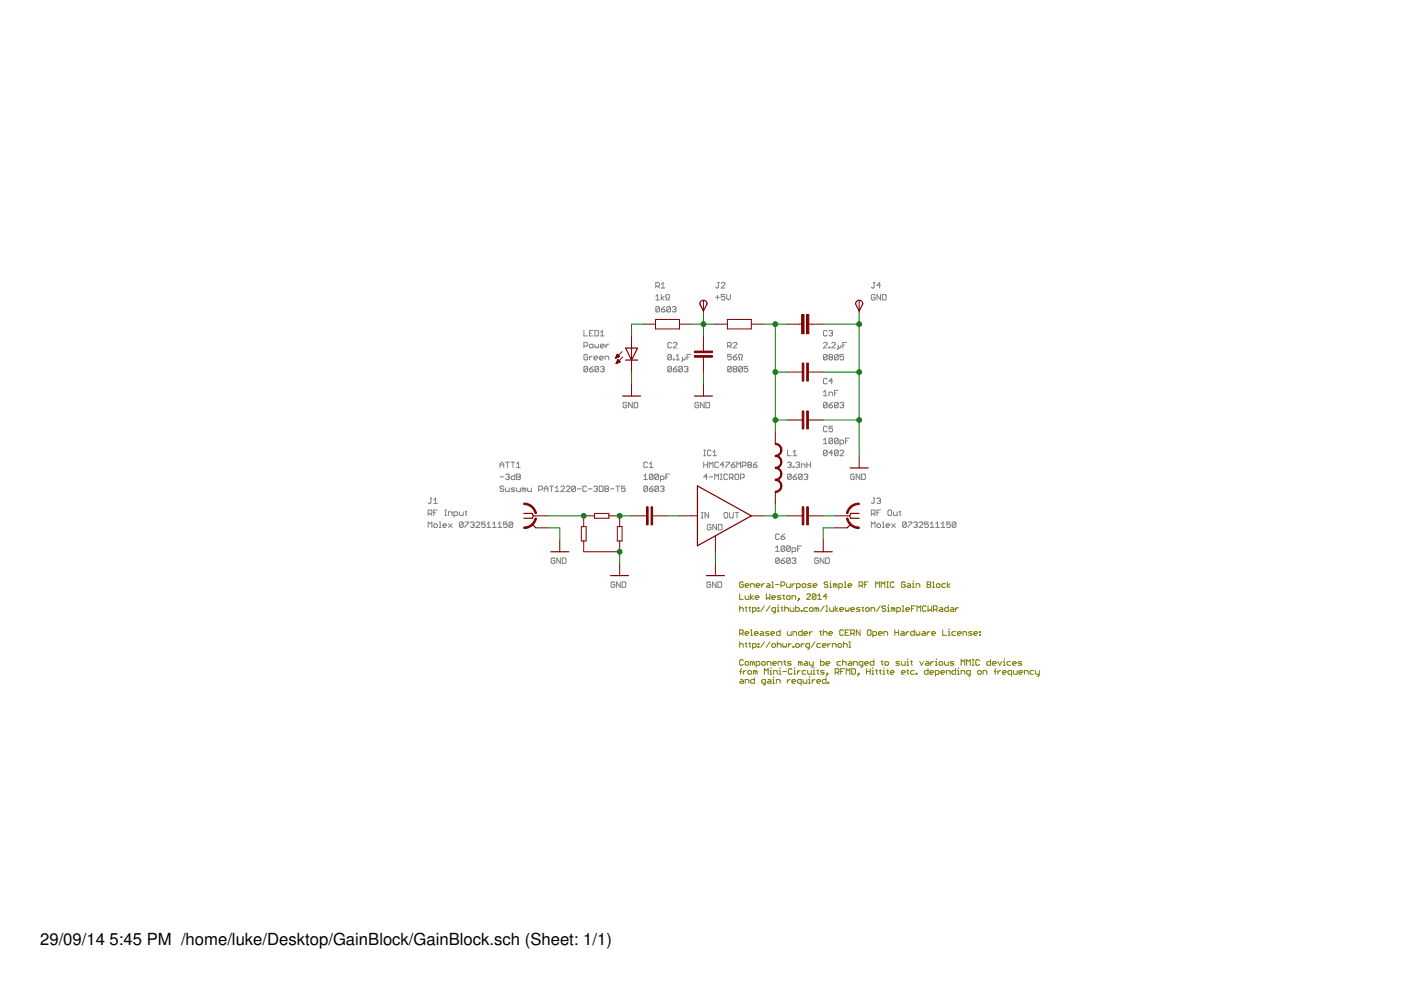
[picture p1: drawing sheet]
<svg xmlns="http://www.w3.org/2000/svg" width="297mm" height="210mm" viewBox="0 0 297 210" stroke-linecap="round" stroke-linejoin="round" font-family="sans-serif">
<defs><g id="words">
<g font-size="3.5">
<text x="8.5" y="200.4">29/09/14</text>
<text x="23.2" y="200.4">5:45 PM /home/luke/Desktop/GainBlock/GainBlock.sch (Sheet: 1/1)</text>
</g>
</g></defs>
<g fill="none" stroke="#808000" stroke-width=".21">
<path d="M156.8 125.9v1.2h.8M156.8 128.5v1.1M156.8 134.3h.6l.2-.2v-.4l-.2-.2h-.6v1.2M156.8 136.1v1.1M156.8 129l.2-.2h.4l.2 .2v.6M156.8 136.7l.2-.2h.4l.2 .2v.5M157.2 134.3l.4 .4M157.6 123.6l-.2-.2h-.4l-.2 .2v.8l.2 .1h.4l.2-.1v-.4h-.4M158 124.2h.8l-.2-.4h-.4l-.2 .2v.4l.2 .1h.4M158 126.3v.6l.2 .2h.6v-.8M158 134.3h.8l-.2-.4h-.4l-.2 .2v.4l.2 .2h.4M158 128.8h.4"/>
<path d="M158 136.5h.4M158.2 128.7v.7l.2 .2M158.2 136.3v.8l.2 .1M158.8 128.8h.4M158.8 136.5h.4M159 128.7v.7l.2 .2M159 136.3v.8l.2 .1M159.2 124.5v-.7h.5l.2 .2v.5M159.2 125.9v1.2M159.2 133.5h.1v1.2M159.2 134.7h.4M159.6 129.6h.5l.2-.2v-.4l-.2-.2h-.5v1.2"/>
<path d="M159.6 137.2h.5l.2-.1v-.4l-.2-.2h-.5v1.1M159.7 126.3l-.5 .4 .5 .4M159.9 134.3h.8l-.2-.4h-.4l-.2 .2v.4l.2 .2h.4M160.1 126.7h.8l-.2-.4h-.4l-.2 .2v.4l.2 .2h.4M160.3 124.2h.8l-.2-.4h-.4l-.2 .2v.4l.2 .1h.4M160.7 128.8h.2v.2h-.2zM160.7 129.4h.2v.2h-.2zM160.7 136.5h.2v.2h-.2zM160.7 137.1h.2v.1h-.2zM161.3 133.9h.4l.2 .2v.6h-.6l-.2-.2 .2-.2h.6M161.5 123.8v.7M162.1 123.8h-.2l-.4 .4"/>
<path d="M162.1 128.5l-.8 1.1M162.1 136.1l-.8 1.1M162.5 125.9v1.2l.4-.4 .3 .4v-1.2M162.7 123.8h.3l.2 .2v.5h-.5l-.2-.1 .2-.2h.5M163 133.9h-.5l-.2 .2 .7 .4-.1 .2h-.6M163.2 128.5l-.7 1.1M163.2 136.1l-.7 1.1M163.4 134.3h.8l-.2-.4h-.4l-.2 .2v.4l.2 .2h.4M163.6 123.4h.2v1.1M163.6 124.5h.4M163.6 126.7h.8l-.2-.4h-.4l-.2 .2v.4l.2 .2h.4M163.8 136.5h.4l.2 .2v.4l-.2 .1h-.4l-.2-.1v-.4z"/>
<path d="M164.4 124h.8M164.4 129.6h-.6l-.2-.2v-.4l.2-.2h.6v1l-.4 .2M164.8 136.7l.2-.2h.4l.2 .2v.5M164.8 128.8h.2v.8M164.8 129.6h.4M164.8 136.1v1.1M165 128.2v.3M165.4 133.5v1.2h-.6l-.2-.2v-.4l.2-.2h.6M165.6 124.2h.6l.2-.2v-.4l-.2-.2h-.6v1.1M165.6 126.3h-.6l-.2 .2 .2 .2h.4l.2 .2-.2 .2h-.6M165.6 128.8h.4M165.8 128.7v.7l.2 .2"/>
<path d="M166 136.5v.6l.2 .1 .2-.1 .2 .1 .2-.1v-.6M166 126.3h.4M166.2 126.1v.8l.2 .2M166.4 128.5v1.1M166.4 129l.2-.2h.3l.3 .2v.6M166.8 123.8v.6l.1 .1h.6v-.7M166.9 126.3h.4l.2 .2v.4l-.2 .2h-.4l-.1-.2v-.4zM166.9 133.9v.6l.3 .2h.5v-.8M167.2 136.5v.7M167.5 128.8v.6l.2 .2h.6v-.8M167.7 136.5l-.5 .3M167.9 123.8v.7"/>
<path d="M167.9 127.1v-.8h.6l.2 .2v.6M168.1 134.7v-.8h.6l.2 .2v.6M168.1 137.1h.2v.1h-.2zM168.5 123.8h-.2l-.4 .4M168.7 128.5v1.1h.6l.2-.2v-.4l-.2-.2h-.6M168.9 124.5h.6l.2-.1v-.4l-.2-.2h-.6v1.1M168.9 136.5h.4l.2 .2v.4l-.2 .1h-.4l-.2-.1v-.4zM169.3 126.9h.2v.2h-.2zM169.5 127.1l-.4 .4M169.9 129.4h.2v.2h-.2zM169.9 136.5v.7M170.1 124l.2-.2h.3l.2 .2v.4l-.2 .1h-.3l-.2-.1z"/>
<path d="M170.1 133.5v1.2h-.6l-.2-.2v-.4l.2-.2h.6M170.5 134.3h.7l-.2-.4h-.4l-.1 .2v.4l.1 .2h.4M170.5 136.5l-.6 .3M171 126.1l.2-.2h.4l.2 .2v.2l-.8 .8h.8M171.2 128.8h-.6l-.1 .2v.4l.1 .2h.6M171.6 137.2h-.6l-.2-.1v-.4l.2-.2h.6v.9l-.4 .2M171.6 133.9v.8M171.8 128.8h.4l.2 .2v.4l-.2 .2h-.4l-.2-.2v-.4zM172 123.8h-.6l-.2 .2 .8 .4-.2 .1h-.6M172.2 133.9l-.6 .4M172.4 124.2h.8l-.2-.4h-.4l-.2 .2v.4l.2 .1h.4M172.8 136.1l-.8 1.1"/>
<path d="M173 126.1l-.2-.2h-.4l-.2 .2v.8M173 126.1v.8l-.2 .2h-.4l-.2-.2M173 126.1l-.8 .8M173.2 129v.6M173.2 129l-.4-.2v.8M173.2 129l.2-.2 .2 .2v.6M173.4 127.1h.8M173.4 126.3l.4-.4v1.2M173.8 133.9h.4M174 136.5h-.6l-.2 .2v.4l.2 .1h.6M174 139.9v1.2h.5l.3-.3v-.3l-.3-.2h-.5M174 133.7v.8l.2 .2"/>
<path d="M174.3 136.8h.8l-.2-.3h-.4l-.2 .2v.4l.2 .1h.4M174.5 134.1l.3-.2h.3l.2 .2v.6M174.5 133.5v1.2M174.8 128.5l-.8 1.1M175.1 129.6h.4M175.1 128.5h.2v1.1M175.3 126.5h-.8l.6-.6v1.2M175.5 123.6l-.2-.2h-.4l-.1 .2 .1 .4h.4l.2 .2-.2 .3h-.4l-.1-.1M175.5 136.5v.7M175.7 134.3h.8l-.2-.4h-.4l-.2 .2v.4l.2 .2h.4M175.9 124.5h.4M175.9 123.8h.2v.7"/>
<path d="M175.9 128.8v.6l.2 .2h.6v-.8M176.1 123.2v.2M176.1 136.5l-.6 .3M176.5 137.2v-.7h.6l.2 .2v.5M177.1 124l-.4-.2v.7M177.1 124v.5M177.1 128.5v1.1M177.1 124l.2-.2 .2 .2v.5M177.7 128.8l-.6 .4 .6 .4M177.9 124.5h.5l.2-.1v-.4l-.2-.2h-.5v1.1M177.9 136.5h.3l.2 .2v.4l-.2 .1h-.3l-.2-.1v-.4zM178.1 129.2h.7l-.2-.4h-.4l-.1 .2v.4l.1 .2h.4"/>
<path d="M178.6 139.9v1.2M178.8 133.7l-.2-.2h-.4l-.1 .2v.8l.1 .2h.4l.2-.2M178.8 136.1v1.1M178.8 136.7l.2-.2h.4l.2 .2v.5M179 123.4h.2v1.1M179 124.5h.4M179.2 128.8v.6l.2 .2 .2-.2 .2 .2 .2-.2v-.6M179.2 134.1h.4M179.8 124.2h.8l-.2-.4h-.4l-.2 .2v.4l.2 .1h.4M180 133.5h-.8v1.2h.8M180 137.2h.4M180 136.1h.2v1.1"/>
<path d="M180.4 129.2h.8l-.2-.4h-.4l-.2 .2v.4l.2 .2h.4M180.4 134.3h.6l.2-.2v-.4l-.2-.2h-.6v1.2M180.8 134.3l.4 .4M182.1 124.2h.6l.2-.2v-.4l-.2-.2h-.6v1.1M182.4 128.8h-.6l-.2 .2 .8 .4-.3 .2h-.5M182.4 133.5v1.2l-.8-1.2v1.2M182.5 124.2l.4 .3M182.7 128.8h.4M182.9 128.7v.7l.2 .2M183.3 124h.4M183.5 129l.2-.2h.4l.2 .2v.4l-.2 .2h-.4l-.2-.2zM183.9 133.7l.2-.2h.4l.2 .2v.8l-.2 .2h-.4l-.2-.2z"/>
<path d="M184.1 123.4h-.8v1.1M184.7 129.6v-.8h.6l.2 .2v.6M185.1 134.7h.6l.1-.2v-.4l-.1-.2h-.6v1.2M185.3 139.9v1.2h-.6l-.2-.3v-.3l.2-.2h.6M185.7 124.5v-1.1l.3 .4 .4-.4v1.1M186.2 134.3h.8l-.2-.4h-.4l-.2 .2v.4l.2 .2h.4M186.6 128.5l-.8 1.1M186.8 124.5v-1.1l.4 .4 .4-.4v1.1M187.4 134.7v-.8h.6l.2 .2v.6M187.8 128.7l-.2-.2h-.4l-.2 .2 .2 .3h.4l.2 .2-.2 .4h-.4l-.2-.2M188 123.4h.4M188 124.5h.4"/>
<path d="M188.2 123.4v1.1M188.2 128.8h.2v.8M188.2 129.6h.4M188.4 128.2v.3M189.4 129l-.4-.2v.8M189.4 129v.6M189.4 129l.1-.2 .2 .2v.6M189.5 123.6l-.1-.2h-.4l-.2 .2v.8l.2 .1h.4l.1-.1M189.7 133.5v1.2M189.7 134.1h.8M190.1 129.6h.6l.2-.2v-.4l-.2-.2h-.6v1.2M190.5 133.5v1.2"/>
<path d="M191.1 133.9h.4l.2 .2v.6h-.6l-.2-.2 .2-.2h.6M191.3 129.6h.4M191.3 128.5h.2v1.1M191.9 123.6l-.2-.2h-.4l-.2 .2v.8l.2 .1h.4l.2-.1v-.4h-.4M192.1 129.2h.8l-.2-.4h-.4l-.2 .2v.4l.2 .2h.4M192.1 133.9v.8M192.5 123.8h.4l.2 .2v.5h-.6l-.2-.1 .2-.2h.6M192.5 139.7v.2M192.7 133.9l-.6 .4M193.3 129h.3M193.4 124.5h.4M193.4 123.8h.2v.7"/>
<path d="M193.6 123.2v.2M193.8 133.5v1.2h-.5l-.2-.2v-.4l.2-.2h.5M194 128.5h-.7v1.1M194.2 124.5v-.7h.6l.2 .2v.5M194.2 133.9v.6l.2 .2 .2-.2 .2 .2 .2-.2v-.6M194.4 129.6v-1.1l.4 .3 .4-.3v1.1M195.6 133.9h.4l.2 .2v.6h-.6l-.2-.2 .2-.2h.6M196.4 128.7l-.2-.2h-.4l-.2 .2v.7l.2 .2h.4l.2-.2M196.6 123.4h.5l.2 .2-.2 .4 .2 .4-.2 .1h-.5zM196.6 124h.5M196.6 133.9v.8M196.8 128.5v1.1l.3-.4 .4 .4v-1.1"/>
<path d="M197.1 133.9l-.5 .4M197.5 134.3h.8l-.2-.4h-.4l-.2 .2v.4l.2 .2h.4M197.7 123.4h.2v1.1M197.7 124.5h.4M197.9 129.2h.6l.2-.2v-.3l-.2-.2h-.6v1.1M198.3 129.2l.4 .4M198.5 124l.2-.2h.4l.2 .2v.4l-.2 .1h-.4l-.2-.1zM198.5 139.7v.2M199.3 128.8h.4l.2 .2v.6h-.6l-.2-.2 .2-.2h.6M199.9 133.5v1.2h.8M200.5 123.8h-.6l-.2 .2v.4l.2 .1h.6M200.9 123.4v1.1"/>
<path d="M201 128.5v1.1h-.5l-.2-.2v-.4l.2-.2h.5M201 134.7h.4M201 133.9h.2v.8M201.2 133.3v.2M201.4 123.8l-.5 .4 .5 .3M201.6 128.8h.4l.2 .2v.6h-.6l-.2-.2 .2-.2h.6M202.6 128.8v.8M202.6 133.9h-.6l-.2 .2v.4l.2 .2h.6M203 134.3h.8l-.2-.4h-.4l-.2 .2v.4l.2 .2h.4M203.2 128.8h-.2l-.4 .4M204.2 134.7v-.8h.5l.2 .2v.6M206.1 133.9h-.6l-.2 .2 .8 .4-.2 .2h-.6"/>
<path d="M206.1 139.9h.4M206.3 139.9v1.2M206.5 134.3h.8l-.2-.4h-.4l-.2 .2v.4l.2 .2h.4M207.7 134.5h.2v.2h-.2zM207.7 133.9h.2v.2h-.2zM210 139.9v1.2h-.6l-.2-.3v-.3l.2-.2h.6M212.9 139.7v.2M156.8 142.4h.4M157 144.1h.4l.2 .2v.6h-.6l-.2-.2 .2-.2h.6M157.2 141.8l-.2 .2v1M157.6 140.1l-.2-.2h-.4l-.2 .2v.7l.2 .3h.4l.2-.3M157.6 142.2v.8"/>
<path d="M158 144.9v-.8h.6l.2 .2v.6M158.2 140.3h.4l.2 .2v.3l-.2 .3h-.4l-.2-.3v-.3zM158.2 142.2l-.6 .4M158.6 142.4l.2-.2h.4l.1 .2v.3l-.1 .3h-.4l-.2-.3zM159.6 140.5l-.4-.2v.8M159.6 140.5l.1-.2 .2 .2v.6M159.6 140.5v.6M159.9 143.7v1.2h-.6l-.1-.2v-.4l.1-.2h.6M160.1 142.4v.6M160.1 142.4l-.4-.2v.8M160.1 142.4l.2-.2 .2 .2v.6M160.3 141.1h.6l.2-.3v-.3l-.2-.2h-.6v1.1"/>
<path d="M161.7 140.3h.4l.2 .2v.3l-.2 .3h-.4l-.2-.3v-.3zM162.1 143v-1.2l.4 .4 .4-.4v1.2M162.3 144.9h-.6l-.2-.2v-.4l.2-.2h.6v1l-.4 .1M162.7 141.1v-.8h.5l.2 .2v.6M162.9 144.1h.3l.2 .2v.6h-.5l-.2-.2 .2-.2h.5M163.2 142.2h.2v.8M163.2 143h.4M163.4 141.6v.2M163.8 140.7h.8l-.2-.4h-.4l-.2 .2v.3l.2 .3h.4M163.8 144.1h.2v.8M163.8 144.9h.4M164 143v-.8h.6l.2 .2v.6"/>
<path d="M164 143.5v.2M164.6 144.9v-.8h.6l.2 .2v.6M165 141.1v-.8h.6l.2 .2v.6M165.2 142.2h.2v.8M165.2 143h.4M165.4 141.6v.2M166 142.4h.8M166.2 140.3h.4M166.4 140.1v.7l.2 .3M166.9 144.1v.8M167.5 144.1l-.6 .4M167.7 140.3h-.5l-.3 .2 .3 .2h.3l.2 .1-.2 .3h-.6"/>
<path d="M167.9 144.5h.8l-.2-.4h-.4l-.2 .2v.4l.2 .2h.4M167.9 142l-.2-.2h-.4l-.1 .2v.7l.1 .3h.4l.2-.3M168.3 142.2h.2v.8M168.3 143h.4M168.5 141.6v.2M169.1 142.2v.8M169.7 140.5v.6M169.7 140.5l.2-.2 .2 .2v.6M169.7 140.5l-.4-.2v.8M169.7 142.2l-.6 .4M169.9 144.9h-.6l-.2-.2v-.4l.2-.2h.6v1.1M170.3 144.1v.6l.2 .2h.5v-.8"/>
<path d="M170.6 140.3h.4l.2 .2v.6h-.6l-.1-.3 .1-.1h.6M170.8 142.2h-.5l-.2 .2v.3l.2 .3h.5M171.2 142.2v.5l.2 .3h.6v-.8M171.4 144.1h.2v.8M171.4 144.9h.4M171.6 140.3v.5l.2 .3h.6M171.6 143.5v.2M172.2 144.1v.8M172.4 140.3v.9l-.4 .2M172.4 142.2h.2v.8M172.4 143h.4M172.6 141.6v.2"/>
<path d="M172.8 144.1l-.6 .4M173.2 144.5h.8l-.2-.4h-.4l-.2 .2v.4l.2 .2h.4M173.2 142.2h.4M173.4 142v.7l.2 .3M174.8 142.2h-.6l-.2 .2 .2 .2h.3l.3 .1-.3 .3h-.5M175.1 140.7h.8l-.2-.4h-.4l-.2 .2v.3l.2 .3h.4M175.1 143.7v1.2h-.6l-.2-.2v-.4l.2-.2h.6M175.3 142.7h.2v.3h-.2zM175.5 144.7h.2v.2h-.2zM175.5 143l-.4 .3M177.1 142.6h.6l.2-.2v-.4l-.2-.2h-.6v1.2M177.5 142.6l.4 .4"/>
<path d="M178.2 140.3h-.5l-.2 .2v.3l.2 .3h.5M178.2 142.4h.4M178.6 140.5l.2-.2h.4l.2 .2v.6M179 141.8h-.8v1.2M179.4 143v-1.2l.4 .4 .4-.4v1.2M180 140.3h.4l.2 .2v.6h-.6l-.2-.3 .2-.1h.6M180.6 141.8h.6l.2 .2v.7l-.2 .3h-.6zM181 141.1v-.8h.6l.2 .2v.6M181.9 142.7h.2v.3h-.2zM182.1 143l-.3 .3M182.9 141.1h-.5l-.3-.3v-.3l.3-.2h.5v.9l-.4 .2M183.3 140.7h.8l-.2-.4h-.4l-.2 .2v.3l.2 .3h.4"/>
<path d="M183.7 142.4h.8M183.7 141.8v1.2M184.5 141.8v1.2M184.9 142.2h.2v.8M184.9 143h.4M185.1 141.6v.2M185.7 142.2h.3M185.8 142v.7l.2 .3M186.4 142.2h.4M186.6 142v.7l.2 .3M186.8 140.3h.4M187 140.1v.7l.2 .3"/>
<path d="M187.2 142.2h.2v.8M187.2 143h.4M187.4 141.6v.2M187.8 140.3h.4l.2 .2v.3l-.2 .3h-.4l-.2-.3v-.3zM188 142.2h.4M188.2 142v.7l.2 .3M188.8 142.6h.7l-.1-.4h-.4l-.2 .2v.3l.2 .3h.4M190.7 140.3h-.6l-.2 .2 .8 .3-.2 .3h-.6M191.1 140.3v.5l.2 .3h.6v-.8M191.1 142.6h.8l-.2-.4h-.4l-.2 .2v.3l.2 .3h.4M192.3 141.1h.4M192.3 140.3h.2v.8"/>
<path d="M192.3 142.2h.4M192.5 142v.7l.2 .3M193.1 140.3h.3M193.3 140.1v.7l.1 .3M193.8 142.2h-.5l-.2 .2v.3l.2 .3h.5M194.2 142.7h.2v.3h-.2zM195 140.3l.4 .8 .4-.8M196.4 140.3h.4l.2 .2v.6h-.6l-.2-.3 .2-.1h.6M196.8 141.8v1.2h-.6l-.2-.3v-.3l.2-.2h.6M197.1 142.6h.8l-.2-.4h-.4l-.2 .2v.3l.2 .3h.4M197.3 140.3v.8M197.9 140.3l-.6 .4"/>
<path d="M198.3 140.3h.2v.8M198.3 143h.6l.2-.3v-.3l-.2-.2h-.6v1.1M198.3 141.1h.4M199.3 140.3h.4l.2 .2v.3l-.2 .3h-.4l-.2-.3v-.3zM199.5 142.6h.8l-.2-.4h-.4l-.2 .2v.3l.2 .3h.4M200.3 140.3v.5l.2 .3h.5v-.8M200.7 143v-.8h.5l.2 .2v.6M202.2 140.3h-.6l-.2 .2 .2 .2h.4l.2 .1-.2 .3h-.6M202.6 141.8v1.2h-.6l-.2-.3v-.3l.2-.2h.6M203 142.2h.2v.8M203 143h.4M203.2 141.6v.2"/>
<path d="M203.8 141.1v-1.2l.4 .4 .4-.4v1.2M203.8 143v-.8h.6l.2 .2v.6M204.9 141.1v-1.2l.4 .4 .4-.4v1.2M205.7 143h-.6l-.2-.3v-.3l.2-.2h.6v1l-.4 .1M206.1 141.1h.4M207.5 142.2h.4l.2 .2v.3l-.2 .3h-.4l-.2-.3v-.3zM207.7 140.1l-.2-.2h-.4l-.2 .2v.7l.2 .3h.4l.2-.3M208.4 143v-.8h.6l.2 .2v.6M210.4 140.7h.8l-.2-.4h-.4l-.2 .2v.3l.2 .3h.4M210.8 142.4h.4M211.2 141.8l-.2 .2v1M211.6 140.3l.4 .8 .3-.8"/>
<path d="M211.6 142.2v.8M212.2 142.2l-.6 .4M212.5 142.6h.8l-.2-.4h-.4l-.2 .2v.3l.2 .3h.4M212.7 141.1h.4M212.7 140.3h.2v.8M214.3 140.3h-.6l-.2 .2v.3l.2 .3h.6M214.5 143h-.6l-.2-.3v-.3l.2-.2h.6v1.1M214.7 140.7h.8l-.2-.4h-.4l-.2 .2v.3l.2 .3h.4M214.9 142.2v.5l.2 .3h.6v-.8M216 142.6h.8l-.2-.4h-.4l-.2 .2v.3l.2 .3h.4M216.6 140.3h-.6l-.1 .2 .1 .2h.5l.1 .1-.1 .3h-.6M217.2 143v-.8h.6l.2 .2v.6"/>
<path d="M219.2 142.2h-.6l-.2 .2v.3l.2 .3h.6M219.6 142.2v.5l.2 .3h.5M220.3 142.2v1l-.4 .1"/>
</g>
<g fill="none" stroke="#808080" stroke-width=".21">
<path d="M152.1 59.9h.4M152.3 59.9v1l-.2 .2-.4-.2M185.1 59.9h.4M185.3 59.9v1l-.2 .2-.4-.2M123.8 73.4h.6l.2-.2v-.4l-.2-.2h-.6v1.2M123.8 70.1v1.1h.8M124.6 75.3l-.2-.2h-.4l-.2 .2v.8l.2 .2h.4l.2-.2v-.4h-.4M124.6 77.9l-.2-.2h-.4l-.2 .2v.8M124.6 77.9v.8l-.2 .1h-.4l-.2-.1M124.6 77.9l-.8 .8M125 78.3h.6l.2 .4-.2 .1h-.4l-.2-.1zM125 73.2l.2-.2h.4l.2 .2v.4l-.2 .2h-.4l-.2-.2z"/>
<path d="M125 75.5v.8M125 70.6h.4M125.6 75.5h-.2l-.4 .4M125.8 70.1h-.8v1.1h.8M125.8 77.7l-.8 .6M125.9 75.9h.8l-.2-.4h-.4l-.2 .2v.4l.2 .2h.4M126.1 70.1h.6l.2 .2v.7l-.2 .2h-.6zM126.1 73v.6l.2 .2 .2-.2 .2 .2 .2-.2v-.6M126.9 77.9l-.2-.2h-.4l-.2 .2v.8M126.9 77.9v.8l-.2 .1h-.4l-.2-.1M126.9 77.9l-.8 .8M127.1 75.9h.8l-.2-.4h-.4l-.2 .2v.4l.2 .2h.4"/>
<path d="M127.3 77.9l.2-.2h.4l.2 .2-.2 .4M127.3 73.4h.8l-.2-.4h-.4l-.2 .2v.4l.2 .2h.4M127.3 71.2h.8M127.3 70.4l.4-.3v1.1M127.7 78.3h.2M127.9 78.3l.2 .1-.2 .4h-.4l-.2-.1M128.3 76.3v-.8h.6l.2 .2v.6M128.5 73v.8M129.1 73h-.2l-.4 .4M139 63.6h.8M139 62.8l.4-.4v1.2M139 60.7h.6l.2-.2v-.4l-.2-.2h-.6v1.2"/>
<path d="M139.4 60.7l.4 .4M139.8 65.2l-.8 .8M139.8 65.2l-.2-.2h-.4l-.2 .2v.8M139.8 65.2v.8l-.2 .1h-.4l-.2-.1M140.2 62.4v1.2M140.2 65.6h.6l.2 .4-.2 .1h-.4l-.2-.1zM140.2 60.3l.4-.4v1.2M140.2 61.1h.8M140.8 62.8l-.6 .4 .6 .4M141 65l-.8 .6M141.2 63.6h.2v-.4l-.2-.2v-.4l.2-.2h.4l.2 .2v.4l-.2 .2v.4h.2M142.2 65.2l-.2-.2h-.4l-.2 .2v.8"/>
<path d="M142.2 65.2v.8l-.2 .1h-.4l-.2-.1M142.2 65.2l-.8 .8M142.4 75.3l-.2-.2h-.4l-.2 .2v.8M142.4 75.3v.8l-.2 .2h-.4l-.2-.2M142.4 77.9l-.2-.2h-.4l-.2 .2v.8M142.4 77.9v.8l-.2 .1h-.4l-.2-.1M142.4 72.8l-.2-.2h-.4l-.2 .2v.8l.2 .2h.4l.2-.2M142.4 75.3l-.8 .8M142.4 77.9l-.8 .8M142.6 65.2l.1-.2h.4l.2 .2-.2 .4M142.7 76.1h.2v.2h-.2zM142.7 78.3h.6l.2 .4-.2 .1h-.4l-.2-.1z"/>
<path d="M142.7 72.8l.2-.2h.4l.2 .2v.2l-.8 .8h.8M142.9 65.6h.2M143.1 65.6l.2 .2-.2 .3h-.4l-.1-.1M143.3 76.3h.8M143.3 75.5l.4-.4v1.2M143.5 77.7l-.8 .6M144.7 77.9l-.2-.2h-.4l-.2 .2v.8M144.7 77.9v.8l-.2 .1h-.4l-.2-.1M144.7 75.7v.8l-.2 .2M144.7 77.9l-.8 .8M145.1 77.9l.2-.2h.4l.2 .2-.2 .4M145.3 75.7v.4l-.2 .2-.4-.2"/>
<path d="M145.5 78.3h.2M145.7 75.7h.4M145.7 78.3l.2 .1-.2 .4h-.4l-.2-.1M146.5 75.1h-.8v1.2M151.7 63h.8M152.1 62.6v.8M152.9 60.1l.2-.2h.4l.2 .2v.2l-.8 .8h.8M153.7 62.4h-.8v.6l.4-.2 .4 .2v.4l-.2 .2h-.4l-.2-.2M154.1 62.4v.8l.4 .4 .4-.4v-.8M154.3 73.4h.6l.1-.2v-.4l-.1-.2h-.6v1.2M154.7 73.4l.3 .4M155 75.1h-.7v.6l.4-.2 .3 .2v.4l-.1 .2h-.4l-.2-.2"/>
<path d="M155 77.9v.8l-.1 .1h-.4l-.2-.1M155 77.9l-.1-.2h-.4l-.2 .2v.8M155 77.9l-.7 .8M155.4 72.8l.2-.2h.4l.2 .2v.2l-.8 .8h.8M155.4 75.7h.6l.2 .4-.2 .2h-.4l-.2-.2zM155.6 78.3l-.2-.2 .2-.4h.4l.2 .2-.2 .4M155.6 78.3l-.2 .1 .2 .4h.4l.2-.1-.2-.4M155.6 78.3h.4M156.2 75.1l-.8 .6M156.6 76.3h.2v-.4l-.2-.2v-.4l.2-.2h.4l.2 .2v.4l-.2 .2v.4h.2M157.4 77.9v.8l-.2 .1h-.4l-.2-.1M157.4 77.9l-.2-.2h-.4l-.2 .2v.8"/>
<path d="M157.4 77.9l-.8 .8M158.6 77.7h-.8v.6l.4-.2 .4 .2v.4l-.2 .1h-.4l-.2-.1M174.6 72.8l.2-.2h.4l.2 .2v.2l-.8 .8h.8M175.4 75.3l-.2-.2h-.4l-.2 .2v.8M175.4 75.3v.8l-.2 .2h-.4l-.2-.2M175.4 70.3l-.2-.2h-.4l-.2 .2v.7l.2 .2h.4l.2-.2M175.4 75.3l-.8 .8M175.8 73.6h.2v.2h-.2zM175.8 70.3l.2-.2h.3l.2 .2-.2 .3M176 75.7l-.2-.2 .2-.4h.3l.2 .2-.2 .4M176 75.7l-.2 .2 .2 .4h.3l.2-.2-.2-.4M176 75.7h.3"/>
<path d="M176.1 70.6h.2M176.3 72.8l.2-.2h.4l.2 .2v.2l-.8 .8h.8M176.3 70.6l.2 .2-.2 .4h-.3l-.2-.2M177.7 75.3l-.2-.2h-.4l-.2 .2v.8M177.7 75.3v.8l-.2 .2h-.4l-.2-.2M177.7 73.2v.8l-.2 .1M177.7 75.3l-.8 .8M178.3 73.2v.4l-.2 .2-.4-.2M178.7 73.2h.4M178.9 75.1h-.8v.6l.4-.2 .4 .2v.4l-.2 .2h-.4l-.2-.2M179.5 72.6h-.8v1.2M185.5 62.6l-.2-.2h-.4l-.2 .2v.8l.2 .2h.4l.2-.2v-.4h-.4"/>
<path d="M186.7 62.4v1.2l-.8-1.2v1.2M186.7 60.5h-.8l.6-.6v1.2M187.1 62.4h.6l.2 .2v.8l-.2 .2h-.6zM106 99.1v-.7l.4-.4 .4 .4v.7M106 98.6h.8M107.2 98h.8M107.6 98v1.1M108.4 98h.8M108.8 98v1.1M109.5 99.1h.8M109.5 98.4l.4-.4v1.1M132.9 85.5l-.2-.2h-.4l-.2 .2v.8l.2 .2h.4l.2-.2v-.4h-.4"/>
<path d="M134 85.3v1.2l-.7-1.2v1.2M134.5 85.3h.5l.2 .2v.8l-.2 .2h-.5zM137.3 98.2l-.2-.2h-.4l-.2 .2v.8l.2 .1h.4l.2-.1M137.7 99.1h.8M137.7 98.4l.4-.4v1.1M148.1 85.5l-.2-.2h-.4l-.2 .2v.8l.2 .2h.4l.2-.2v-.4h-.4M149.2 98v1.1M149.2 98.6h.8M149.2 95.4h.4M149.2 96.6h.4M149.3 85.3v1.2l-.8-1.2v1.2M149.4 95.4v1.2"/>
<path d="M149.7 85.3h.6l.2 .2v.8l-.2 .2h-.6zM150 98v1.1M150.4 99.1v-1.1l.3 .4 .5-.4v1.1M150.7 95.7l-.1-.3h-.4l-.2 .3v.7l.2 .2h.4l.1-.2M151.2 95.8l.3-.4v1.2M151.2 96.6h.7M152.3 98.2l-.2-.2h-.4l-.2 .2v.8l.2 .1h.4l.2-.1M153.5 98.6h-.8l.6-.6v1.1M153.9 98h.7l-.7 1.1M155 98.6h.6l.2 .4-.2 .1h-.4l-.2-.1zM155.8 98l-.8 .6M156.2 99.1v-1.1l.4 .4 .4-.4v1.1"/>
<path d="M157.4 98.8h.6l.2-.2v-.4l-.2-.2h-.6v1.1M158.7 98.6h.4M158.7 98.6l-.1-.2 .1-.4h.4l.2 .2-.2 .4M158.7 98.6l-.1 .2 .1 .3h.4l.2-.1-.2-.4M159.7 98.6h.6l.2 .4-.2 .1h-.4l-.2-.1zM160.5 98l-.8 .6M167 98.2l.2-.2h.4l.1 .2-.1 .4M167 95.4v1.2h.7M167.4 98.6h.2M167.6 98.6l.1 .2-.1 .3h-.4l-.2-.1M168.1 99h.2v.1h-.2zM168.1 96.6h.8"/>
<path d="M168.1 95.8l.4-.4v1.2M168.7 98.2l.2-.2h.4l.2 .2-.2 .4M169.1 98.6h.2M169.3 98.6l.2 .2-.2 .3h-.4l-.2-.1M169.9 99.1v-.7h.6l.2 .2v.5M171.1 98.6h.8M171.1 98v1.1M171.9 98v1.1M174.6 93.3l.4-.4v1.2M174.6 83.1l.4-.3v1.1M174.6 94.1h.8M174.6 83.9h.8"/>
<path d="M175.4 95.7v.7l-.2 .2h-.4l-.2-.2M175.4 80.4l-.2-.2h-.4l-.2 .2v.8l.2 .2h.4l.2-.2M175.4 85.5l-.2-.2h-.4l-.2 .2v.8M175.4 90.6l-.2-.2h-.4l-.2 .2v.7l.2 .2h.4l.2-.2M175.4 95.7l-.2-.3h-.4l-.2 .3v.7M175.4 85.5v.8l-.2 .2h-.4l-.2-.2M175.4 95.7l-.8 .7M175.4 85.5l-.8 .8M175.8 83.9v-.8h.5l.2 .2v.6M175.8 85.9h.5l.2 .4-.2 .2h-.3l-.2-.2zM176.5 93.1v.8l-.2 .2h-.3l-.2-.2M176.5 90.4h-.7v.6l.3-.2 .4 .2v.3l-.2 .2h-.3l-.2-.2"/>
<path d="M176.5 93.1l-.2-.2h-.3l-.2 .2v.8M176.5 93.1l-.7 .8M176.5 80.8h-.7l.5-.6v1.2M176.5 96h-.7l.5-.6v1.2M176.5 85.3l-.7 .6M176.9 83.3h.4M177.7 95.7l-.2-.3h-.4l-.2 .3v.7M177.7 93.1v.8l-.2 .2h-.4l-.2-.2M177.7 93.1l-.2-.2h-.4l-.2 .2v.8M177.7 82.8h-.8v1.1M177.7 85.5l-.2-.2h-.4l-.2 .2v.8M177.7 85.5v.8l-.2 .2h-.4l-.2-.2"/>
<path d="M177.7 95.7v.7l-.2 .2h-.4l-.2-.2M177.7 93.1l-.8 .8M177.7 95.7l-.8 .7M177.7 85.5l-.8 .8M178.1 94.1h.6l.2-.2v-.4l-.2-.2h-.6v1.2M178.1 85.5l.2-.2h.4l.2 .2-.2 .4M178.1 95.7l.2-.3h.4l.2 .3v.1l-.8 .8h.8M178.5 85.9h.2M178.7 85.9l.2 .2-.2 .4h-.4l-.2-.2M179.3 93.5h.4M180 92.9h-.7v1.2M90.8 108.9h.6l.2-.2v-.4l-.2-.2h-.6v1.2"/>
<path d="M90.8 111.8v-1.1l.4 .4 .4-.4v1.1M91.2 108.9l.4 .4M91.2 105.6h.4M91.4 105.6v1l-.2 .2-.4-.2M92 108.7h.4M92 106.8h.7M92 106l.4-.4v1.2M92.2 111.1h.3l.2 .2v.4l-.2 .1h-.3l-.2-.1v-.4zM92.7 108.1h-.7v1.2M93.1 111.8h.4M93.1 110.7h.2v1.1M93.9 111.5h.8l-.2-.4h-.4l-.2 .2v.4l.2 .1h.4"/>
<path d="M94.3 108.1h.4M94.3 109.3h.4M94.5 108.1v1.2M95.1 109.3v-.8h.6l.2 .2v.6M95.1 111.1l.8 .7M95.9 111.1l-.8 .7M96.2 109.3h.6l.2-.2v-.4l-.2-.2h-.6v1.2M97.4 108.5v.6l.2 .2h.6v-.8M98.2 110.9l-.2-.2h-.4l-.2 .2v.8M98.2 110.9v.8l-.2 .1h-.4l-.2-.1M98.2 110.9l-.8 .8M98.6 108.5h.4"/>
<path d="M98.6 110.7h.8l-.8 1.1M98.8 108.3v.8l.2 .2M99.8 110.9l.1-.2h.4l.2 .2-.2 .4M100.1 111.3h.2M100.3 111.3l.2 .2-.2 .3h-.4l-.1-.1M100.9 110.9l.2-.2h.4l.2 .2v.2l-.8 .7h.8M102.9 110.7h-.8v.6l.4-.2 .4 .2v.4l-.2 .1h-.4l-.2-.1M103.3 111.8h.7M103.3 111.1l.4-.4v1.1M104.4 111.8h.8M104.4 111.1l.4-.4v1.1M105.6 111.8h.8"/>
<path d="M105.6 111.1l.4-.4v1.1M106 101.1h.8M106.8 103.3l-.2-.2h-.4l-.2 .2 .2 .4h.4l.2 .1-.2 .4h-.4l-.2-.2M107.2 100.7l.2-.2h.4l.2 .2-.2 .4M107.2 103.5v.5l.2 .2h.6v-.7M107.5 110.7h-.7v.6l.4-.2 .3 .2v.4l-.1 .1h-.4l-.2-.1M107.6 101.1h.2M107.8 101.1l.2 .2-.2 .4h-.4l-.2-.2M108.7 110.9v.8l-.2 .1h-.4l-.2-.1M108.7 110.9l-.2-.2h-.4l-.2 .2v.8M108.7 110.9l-.8 .8M109.2 100.5v1.2h-.6l-.2-.2v-.4l.2-.2h.6"/>
<path d="M109.2 103.5h-.6l-.2 .2 .2 .1h.3l.3 .2-.3 .2h-.5M109.5 101.1h.6M109.5 100.5h.6l.2 .2-.2 .4 .2 .4-.2 .2h-.6zM109.5 103.5v.5l.2 .2h.6v-.7M111.1 103.7l-.4-.2v.7M111.1 103.7v.5M111.1 103.7l.2-.2 .2 .2v.5M111.9 103.5v.5l.2 .2h.5v-.7M114.2 103.8h.6l.2-.1v-.4l-.2-.2h-.6v1.1M115.4 103.7h.8M115.4 104.2v-.7l.4-.4 .4 .4v.7M116.5 103.1h.8"/>
<path d="M116.9 103.1v1.1M117.6 118.5l-.1-.2h-.4l-.2 .2v.8l.2 .2h.4l.1-.2v-.4h-.3M117.7 104.2h.8M117.7 103.5l.4-.4v1.1M118.8 118.3v1.2l-.8-1.2v1.2M118.9 103.3l.2-.2h.4l.2 .2v.2l-.8 .7h.8M119.2 118.3h.6l.2 .2v.8l-.2 .2h-.6zM120.1 103.3l.1-.2h.4l.2 .2v.2l-.7 .7h.7M122 103.3l-.2-.2h-.4l-.2 .2v.7M122 103.3v.7l-.2 .2h-.4l-.2-.2M122 103.3l-.8 .7M122.4 103.7h.8"/>
<path d="M124.4 103.3l-.3-.2h-.3l-.2 .2v.7l.2 .2h.3l.3-.2M124.7 103.7h.8M125.9 103.3l.2-.2h.4l.2 .2-.2 .4M126.3 103.7h.2M126.5 103.7l.2 .1-.2 .4h-.4l-.2-.2M127.1 103.1h.6l.1 .2v.7l-.1 .2h-.6zM128.2 103.1h.6l.2 .2-.2 .4 .2 .3-.2 .2h-.6zM128.2 103.7h.6M129.4 103.7h.8M130.6 103.1h.8M131 103.1v1.1M132.5 103.1h-.8v.6l.4-.2 .4 .2v.3l-.2 .2h-.3l-.3-.2"/>
<path d="M136.5 101.7h.8M136.5 100.9l.4-.4v1.2M137.3 103.3l-.2-.2h-.4l-.2 .2v.7M137.3 103.3v.7l-.2 .2h-.4l-.2-.2M137.3 103.3l-.8 .7M137.7 103.7h.6l.2 .3-.2 .2h-.4l-.2-.2zM138.5 100.7v.8l-.2 .2h-.4l-.2-.2M138.5 100.7l-.2-.2h-.4l-.2 .2v.8M138.5 100.7l-.8 .8M138.5 103.1l-.8 .6M139.6 100.7v.8l-.2 .2h-.4l-.2-.2M139.6 100.7l-.2-.2h-.4l-.2 .2v.8"/>
<path d="M139.6 103.3l-.2-.2h-.4l-.2 .2v.7M139.6 103.3v.7l-.2 .2h-.4l-.2-.2M139.6 100.7l-.8 .8M139.6 103.3l-.8 .7M140 101.7h.6l.2-.2v-.4l-.2-.2h-.6v1.2M140 103.3l.2-.2h.4l.2 .2-.2 .4M140.4 103.7h.2M140.6 103.7l.2 .1-.2 .4h-.4l-.2-.2M141.2 101.1h.4M142 100.5h-.8v1.2M148.7 109.8h.4M148.7 108.6h.4"/>
<path d="M148.9 108.6v1.2M150 101.1h-.8l.6-.6v1.2M150.2 108.6v1.2l-.7-1.2v1.2M150.4 101.1h.8M150.7 111.4l-.2-.2h-.3l-.2 .2v.8l.2 .2h.3l.2-.2v-.4h-.4M151.5 101.7v-1.2l.4 .4 .4-.4v1.2M151.9 111.2v1.2l-.8-1.2v1.2M152.3 111.2h.6l.2 .2v.8l-.2 .2h-.6zM152.7 101.7h.4M152.7 100.5h.4M152.9 100.5v1.2M153.7 108.6h.4l.2 .2v.8l-.2 .2h-.4l-.2-.2v-.8z"/>
<path d="M154.3 100.7l-.2-.2h-.4l-.2 .2v.8l.2 .2h.4l.2-.2M154.6 101.3h.6l.2-.2v-.4l-.2-.2h-.6v1.2M154.7 108.6v1l.2 .2h.4l.2-.2v-1M155 101.3l.4 .4M155.9 108.6h.7M156 100.5h.4l.2 .2v.8l-.2 .2h-.4l-.2-.2v-.8zM156.3 108.6v1.2M157 101.3h.6l.2-.2v-.4l-.2-.2h-.6v1.2M164.4 116.1l.4-.3v1.1M164.4 116.9h.8M165.2 118.5l-.2-.2h-.4l-.2 .2v.8M165.2 118.5v.8l-.2 .2h-.4l-.2-.2"/>
<path d="M165.2 113.4l-.2-.2h-.4l-.2 .2v.8l.2 .2h.4l.2-.2M165.2 118.5l-.8 .8M165.6 118.9h.6l.2 .4-.2 .2h-.4l-.2-.2zM165.6 113.8h.6l.2 .4-.2 .2h-.4l-.2-.2zM166.4 116v.7l-.2 .2h-.4l-.2-.2M166.4 116l-.2-.2h-.4l-.2 .2v.7M166.4 116l-.8 .7M166.4 118.3l-.8 .6M166.4 113.2l-.8 .6M167.6 118.5l-.2-.2h-.4l-.2 .2v.8M167.6 118.5v.8l-.2 .2h-.4l-.2-.2M167.6 116v.7l-.2 .2h-.4l-.2-.2"/>
<path d="M167.6 116l-.2-.2h-.4l-.2 .2v.7M167.6 116l-.8 .7M167.6 118.5l-.8 .8M167.7 100.7v.8l-.1 .2h-.4l-.2-.2M167.7 100.7l-.1-.2h-.4l-.2 .2v.8M167.7 100.7l-.7 .8M167.9 118.5l.2-.2h.4l.2 .2-.2 .4M167.9 116.9h.6l.2-.2v-.3l-.2-.3h-.6v1.2M168.1 101.1h.6l.2 .4-.2 .2h-.4l-.2-.2zM168.3 118.9h.2M168.5 118.9l.2 .2-.2 .4h-.4l-.2-.2M168.9 100.5l-.8 .6"/>
<path d="M169.1 116.4h.4M169.9 115.8h-.8v1.1M170.1 100.7v.8l-.2 .2h-.4l-.2-.2M170.1 100.7l-.2-.2h-.4l-.2 .2v.8M170.1 100.7l-.8 .8M170.5 100.7l.2-.2h.4l.2 .2-.2 .4M170.9 101.1h.2M171.1 101.1l.2 .2-.2 .4h-.4l-.2-.2M173.5 118.5l-.2-.2h-.4l-.2 .2v.8l.2 .2h.4l.2-.2v-.4h-.4M174.7 118.3v1.2l-.8-1.2v1.2M175.1 118.3h.6l.2 .2v.8l-.2 .2h-.6zM181.1 100.7l-.2-.2h-.3l-.2 .2v.8l.2 .2h.3l.2-.2v-.4h-.4"/>
<path d="M182.3 100.5v1.2l-.8-1.2v1.2M182.7 100.5h.6l.2 .2v.8l-.2 .2h-.6zM184.7 108.9h.6l.2-.2v-.4l-.2-.2h-.6v1.2M184.7 111.8v-1.1l.4 .4 .4-.4v1.1M185.1 108.9l.4 .4M185.1 105.6h.4M185.3 105.6v1l-.2 .2-.4-.2M185.9 105.8l.2-.2h.4l.2 .2-.2 .4M185.9 108.7h.4M186.1 111.1h.4l.2 .2v.4l-.2 .1h-.4l-.2-.1v-.4zM186.3 106.2h.2M186.5 106.2l.2 .2-.2 .4h-.4l-.2-.2"/>
<path d="M186.7 108.1h-.8v1.2M187.1 111.8h.4M187.1 110.7h.2v1.1M187.9 111.5h.7l-.2-.4h-.3l-.2 .2v.4l.2 .1h.3M188.4 108.1h.4l.2 .2v.8l-.2 .2h-.4l-.1-.2v-.8zM189 111.1l.8 .7M189.4 108.5v.6l.2 .2h.6v-.8M189.8 111.1l-.8 .7M190.6 108.5h.4M190.8 108.3v.8l.2 .2M192.2 110.9v.8l-.2 .1h-.4l-.2-.1M192.2 110.9l-.2-.2h-.4l-.2 .2v.8"/>
<path d="M192.2 110.9l-.8 .8M192.6 110.7h.7l-.7 1.1M193.7 110.9l.2-.2h.4l.2 .2-.2 .4M194.1 111.3h.2M194.3 111.3l.2 .2-.2 .3h-.4l-.2-.1M194.9 110.9l.2-.2h.4l.2 .2v.2l-.8 .7h.8M196.8 110.7h-.8v.6l.4-.2 .4 .2v.4l-.2 .1h-.4l-.2-.1M197.2 111.8h.8M197.2 111.1l.4-.4v1.1M198.4 111.8h.8M198.4 111.1l.4-.4v1.1M199.6 111.8h.7"/>
<path d="M199.6 111.1l.3-.4v1.1M201.5 110.7h-.8v.6l.4-.2 .4 .2v.4l-.2 .1h-.4l-.2-.1M202.7 110.9v.8l-.2 .1h-.4l-.2-.1M202.7 110.9l-.2-.2h-.4l-.2 .2v.8M202.7 110.9l-.8 .8M130.3 123.6l-.1-.2h-.4l-.2 .2v.8l.2 .1h.4l.1-.1v-.4h-.3M131.5 123.4v1.1l-.8-1.1v1.1M131.9 123.4h.6l.2 .2v.8l-.2 .1h-.6zM150.7 123.6l-.2-.2h-.4l-.2 .2v.8l.2 .1h.4l.2-.1v-.4h-.4M151.8 123.4v1.1l-.8-1.1v1.1M152.2 123.4h.6l.2 .2v.8l-.2 .1h-.6z"/>
</g>
<g fill="none" stroke="#800000" stroke-width=".25">
<path d="M132.7 73.8h2.5l-1.3 2.5zM132.7 76.3h2.5M148.5 64a.76 .76 0 0 1 .9-.3 .76 .76 0 0 1 .5 .7l-.8 1.6-.7-1.6zM181.5 64a.76 .76 0 0 1 .9-.3 .76 .76 0 0 1 .5 .7l-.7 1.6-.8-1.6zM132 84h3.8M147.2 84h3.8M180.3 99.2h3.8M111.1 108.9h1.7l.3 .5-.3 .5h-1.7M112.8 111.1l.8 .8M116.8 117h3.8M147.9 103l11.4 6.4-11.4 6.3zM172.6 117h3.8"/>
<path d="M180.4 111.1l-.8 .8M182.2 108.9h-1.8l-.3 .5 .3 .5h1.8M129.5 122h3.8M149.8 122h3.8"/>
</g>
<g fill="none" stroke="#800000" stroke-width=".21">
<path d="M130.5 75.9h.1M130.6 75.8h.3M130.6 75.7h.5M130.7 75.6h.6M130.7 77h.2M130.7 75.4h.5M130.7 76.9h.4M130.8 75.3h.3M130.8 76.8h.6M130.8 75.2h.2M130.8 76.6h.6M130.9 76.5h.4"/>
<path d="M130.9 75.1l.5 .5-.9 .4zM130.9 76.4h.3M131 76.3h.1M131 76.2l.5 .5-.9 .4zM131.9 74.6l-1.4 1.4M132 75.7l-1.4 1.4M133.9 71.3v7.6M136.4 68.7h2.6M139 67.7h5.1v2h-5.1zM144.1 68.7h2.5M149.1 63.7v2.5M149.1 71.3v3.3"/>
<path d="M149.1 75.6v3.3M151.7 68.7h2.5M154.2 67.7h5.1v2h-5.1zM159.3 68.7h2.5M166.9 68.7h3.1M166.9 78.9h3.4M171.2 78.9h3.3M171.5 68.7h3M182.2 63.7v2.5M133.9 81.4v2.6M149.1 81.4v2.6M164.4 91.6v2.5"/>
<path d="M166.9 89h3.4M171.2 89h3.3M182.2 96.7v2.5M113.1 109.4h3M113.6 111.9h2.5M118.7 114.4v2.6M123.3 111.7h1v3h-1zM123.8 114.7v2.3h7.6v-2.3M126 109.4h-2.2v2.3M126 108.9h3.1v1h-3.1zM129.1 109.4h2.3v2.3M130.9 111.7h1v3h-1z"/>
<path d="M131.4 119.5v2.5M133.9 109.4h3.3M138.2 109.4h3.3M144.1 109.4h3.8M151.7 113.7v3.3M151.7 119.5v2.5M159.3 109.4h2.5M164.4 104.3v2.5M166.9 109.4h3.4M171.2 109.4h3.3M174.5 114.4v2.6M177.1 109.4h3"/>
<path d="M177.1 111.9h2.5"/>
</g>
<g fill="#800000" stroke="#800000" stroke-width=".21">
<path d="M111.1 106.7a2.62 2.62 0 0 1 2.6 2.1l-.2 .1a2.4 2.4 0 0 0-2.4-1.9z" fill-rule="evenodd"/>
<path d="M111.1 111.7a2.35 2.35 0 0 0 2.4-1.9l.2 .1a2.69 2.69 0 0 1-2.6 2.2z" fill-rule="evenodd"/>
<path d="M180.2 107.4l1.3-.7h.7v.3a2.4 2.4 0 0 0-2.4 1.9l-.3-.1v-.2z" fill-rule="evenodd"/>
<path d="M179.5 109.9l.3-.1a2.35 2.35 0 0 0 2.4 1.9v.4a2.67 2.67 0 0 1-2.7-2.2z" fill-rule="evenodd"/>
<path d="M164.4 94a1.37 1.37 0 0 1 1.4 1.4h-.3l-.2-.7-.4-.3-.5-.1z" fill-rule="evenodd"/>
<path d="M164.4 96.5l.7-.2 .3-.4 .1-.5h.3a1.37 1.37 0 0 1-1.4 1.4z" fill-rule="evenodd"/>
<path d="M164.4 96.5a1.37 1.37 0 0 1 1.4 1.4h-.3l-.2-.7-.4-.3-.5-.1z" fill-rule="evenodd"/>
<path d="M164.4 99.1l.7-.3 .3-.4 .1-.5h.3a1.37 1.37 0 0 1-1.4 1.4z" fill-rule="evenodd"/>
<path d="M164.4 99.1a1.37 1.37 0 0 1 1.4 1.4h-.3l-.2-.7-.4-.4-.5-.1z" fill-rule="evenodd"/>
<path d="M164.4 101.6l.7-.2 .3-.4 .1-.5h.3a1.37 1.37 0 0 1-1.4 1.4z" fill-rule="evenodd"/>
<path d="M164.4 101.6a1.37 1.37 0 0 1 1.4 1.4h-.3l-.2-.7-.4-.3-.5-.1z" fill-rule="evenodd"/>
<path d="M164.4 104.2l.7-.3 .3-.4 .1-.5h.3a1.37 1.37 0 0 1-1.4 1.4z" fill-rule="evenodd"/>
</g>
<g fill="#800000" stroke="#800000" stroke-width=".21">
<path d="M170.1 87.1h.3v3.9h-.3z"/>
<path d="M171 87.1h.4v3.9h-.4z"/>
<path d="M137.1 107.5h.3v3.8h-.3z"/>
<path d="M138 107.5h.4v3.8h-.4z"/>
<path d="M170.1 107.5h.3v3.8h-.3z"/>
<path d="M171 107.5h.4v3.8h-.4z"/>
<path d="M170.1 77h.3v3.8h-.3z"/>
<path d="M171 77h.4v3.8h-.4z"/>
<path d="M170 66.7h.5v4.1h-.5z"/>
<path d="M171 66.7h.5v4.1h-.5z"/>
<path d="M147.2 74.4h3.8v.4h-3.8z"/>
<path d="M147.2 75.4h3.8v.3h-3.8z"/>
</g>
<g fill="none" stroke="#008000" stroke-width=".21">
<path d="M133.9 78.9v2.5M136.4 68.7h-2.5v2.6M146.6 68.7h5.1M149.1 66.2v5.1M149.1 78.9v2.5M161.8 68.7h5.1M164.4 78.9h2.5M164.4 68.7v22.9M174.5 78.9h7.7M174.5 68.7h7.7M182.2 66.2v30.5M164.4 89h2.5"/>
<path d="M174.5 89h7.7M116.1 111.9h2.6v2.5M116.1 109.4h7.7M131.4 117v2.5M131.4 109.4h2.5M141.5 109.4h2.6M151.7 117v2.5M161.8 109.4h5.1M164.4 106.8v2.6M174.5 109.4h2.6M177.1 111.9h-2.6v2.5"/>
</g>
<g fill="#008000" stroke="#008000" stroke-width=".21">
<circle cx="182.2" cy="89" r=".51"/>
<circle cx="182.2" cy="78.9" r=".51"/>
<circle cx="182.2" cy="68.7" r=".51"/>
<circle cx="131.4" cy="117" r=".51"/>
<circle cx="164.4" cy="109.4" r=".51"/>
<circle cx="164.4" cy="78.9" r=".51"/>
<circle cx="164.4" cy="89" r=".51"/>
<circle cx="164.4" cy="68.7" r=".51"/>
<circle cx="149.1" cy="68.7" r=".51"/>
<circle cx="123.8" cy="109.4" r=".51"/>
<circle cx="131.4" cy="109.4" r=".51"/>
</g>
<use href="#words"/>
</svg>
